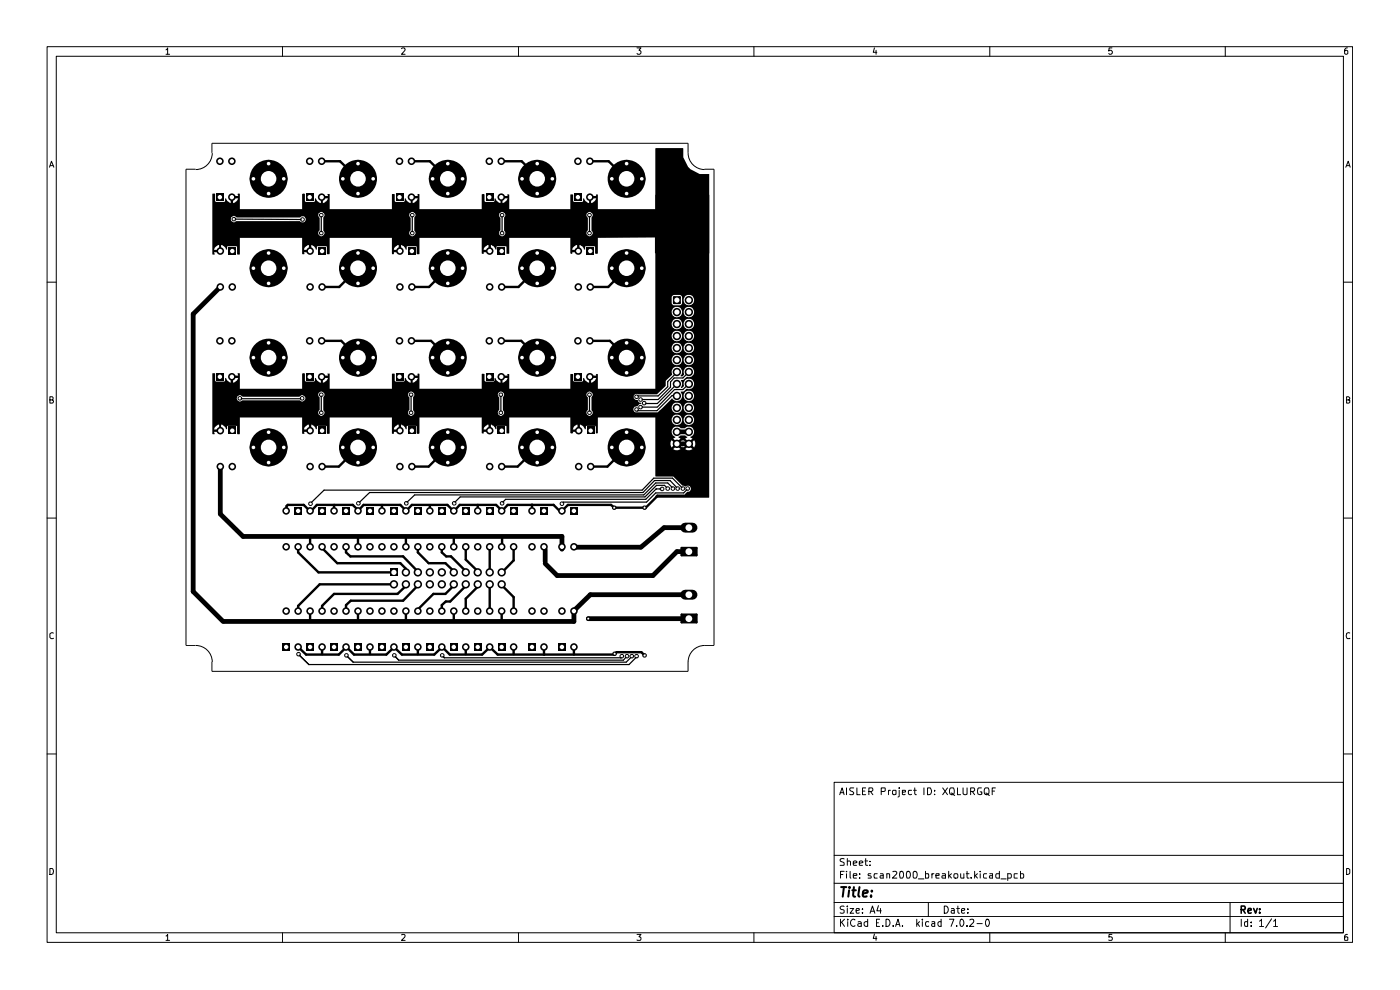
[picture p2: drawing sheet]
<svg xmlns="http://www.w3.org/2000/svg" width="297mm" height="210mm" viewBox="0 0 297 210" stroke-linecap="round" stroke-linejoin="round" font-family="sans-serif">
<g fill="none" stroke="#000" stroke-width=".21">
<path d="M10 9.9h276.9v190h-276.9zM11.9 11.9h273.1v186h-273.1zM35.2 10.6l.4-.4v1.3M35.2 11.5h.8M59.9 9.9v2M85.2 10.3l.5-.1 .2 .2-.1 .4-.6 .7h.7M110 9.9v2M135.1 10.2h.9l-.5 .5 .5 .2v.4l-.3 .2h-.4l-.2-.2M159.9 9.9v2M185.5 10.2l-.3 .9h.8M185.8 10.7v.8M210 9.9v2"/>
<path d="M235.9 10.2h-.6l-.1 .6 .2-.1h.3l.3 .2v.4l-.3 .2h-.3l-.2-.2M259.9 9.9v2M285.8 10.2h-.2l-.4 .3v.8l.3 .2 .4-.2-.1-.5-.3-.1-.3 .2M10.5 35.5l.4-1.3 .5 1.3M10.7 35.1h.6M41.5 35.9h-2v101h2M45 32.4v-2h101v2M45 32.5a3.5 3.5 0 0 1-3.5 3.5M146 32.5a3.5 3.5 0 0 0 3.5 3.5M149.4 35.9h2.1v101h-2.1M285.5 35.5l.5-1.3 .4 1.3M285.7 35.1h.6"/>
<path d="M10 59.9h1.9M285 59.9h1.9M10.6 84.8h.5l.2-.1v-.4l-.2-.1h-.5v1.3l.7-.1v-.3l-.2-.3M285.7 84.8h.4l.2-.2-.2-.4h-.4v1.3l.6-.2v-.4l-.2-.1M10 109.9h1.9M285 109.9h1.9M11.3 134.3l-.3-.1-.4 .3v.7l.2 .3 .5-.1M41.5 136.9a3.5 3.5 0 0 1 3.5 3.5M149.5 136.9a3.5 3.5 0 0 0-3.5 3.5M286.3 134.3l-.2-.1a.74 .74 0 0 0-.3 1.3l.5-.1M10 159.9h1.9M45 140.4v2h101v-2"/>
<path d="M285 159.9h1.9M177 165.9h108v32h-108zM178.1 168.6l.5-1.5 .5 1.5M178.2 168.1h.8M179.6 167.1v1.5M181.1 167.1h-.7l-.1 .3 .2 .4 .6 .3-.1 .4h-.7M181.8 167.1v1.5h.7M183 167.8h.5M183.6 167.1h-.6v1.5h.6M184.3 167.9h.6l.3-.3-.1-.4-.8-.1v1.5M184.7 167.9l.5 .7M186.9 167.9l.8-.1 .1-.6-.9-.1v1.5"/>
<path d="M188.5 167.6v1M188.9 167.6h-.3l-.1 .3M189.4 167.7h.7v.8h-.7zM190.8 167.6v1.3l-.3 .2M190.8 167.1v.1M191.4 168.1l.7-.1-.1-.4h-.6v.9h.6M193.4 167.6h-.6l-.1 .3 .1 .6h.6M193.8 167.6h.6M194.1 167.1v1.3l.3 .2M196 167.1v1.5M196.8 167.1h.6a.81 .81 0 0 1 .2 1 .81 .81 0 0 1-.8 .5zM198.3 168.5v.1"/>
<path d="M198.3 167.6v.2M200 167.1l1 1.5M201 167.1l-1 1.5M201.5 167.3l.2-.2h.6l.1 .2v1.1l-.6 .2a.91 .91 0 0 1-.3-1.3zM201.8 168.2l.7 .5M203.1 167.1v1.5h.7M204.3 167.1v1.2l.3 .3 .5-.1v-1.4M205.9 167.9h.6l.3-.3-.1-.4-.8-.1v1.5M206.2 167.9l.6 .7M208.2 167.1h-.6l-.3 .6a.63 .63 0 0 0 .2 .7 .63 .63 0 0 0 .8 .1v-.5h-.4M208.9 167.3l.1-.2h.6l.1 .2v1.1l-.5 .2a.91 .91 0 0 1-.3-1.3zM209.1 168.2l.8 .5"/>
<path d="M210.5 167.8h.5M211.2 167.1h-.7v1.5M10.6 184.2h.5l.2 .2v.9l-.4 .2h-.3zM35.2 198.5l.4-.3v1.3M35.2 199.5h.8M59.9 197.9v2M85.2 198.3l.5-.1 .2 .3-.1 .3-.6 .7h.7M110 197.9v2M135.1 198.2h.9l-.5 .5 .5 .3-.1 .4h-.8M159.9 197.9v2M177 194.4h108M177 191.4h108"/>
<path d="M177 187.4h108M177 181.4h108M178.3 195v1.5M178.3 185.5h.5M178.6 195.7l.6 .8M179.1 192.3a.6 .6 0 0 0-.9 .1l.2 .5 .7 .2v.4a.64 .64 0 0 1-.9 .1M179.1 184.8h-.8v1.5M179.1 182.2l-.5-.1-.4 .3 .1 .3 .8 .3v.5l-.9 .1M179.2 195l-.9 .8M179.6 184.8v.1M179.6 185.3v1M179.7 192.2v.2"/>
<path d="M179.7 182.7l.5-.1 .2 .2v.8M179.7 182.1v1.5M179.7 192.7v1M179.8 195v.2M179.8 195.5v1M180.3 192.7h.8l-.8 1h.8M180.3 184.8v1.3l.2 .2M181 185.8l.8-.1-.1-.4h-.6l-.1 .2 .1 .8h.6M181 183.1l.8-.1-.1-.3-.4-.1-.3 .2 .1 .8h.6M181.4 195.2v-.1a.71 .71 0 0 0-1 .6 .71 .71 0 0 0 1 .7v-.1M181.6 193.2l.7-.2v-.2l-.5-.1-.2 .3 .1 .6h.6M182 195.6h.6l.1 .9"/>
<path d="M182.3 183.1l.7-.1v-.3l-.5-.1-.2 .2 .1 .8h.6M182.4 186.2v.1M182.4 185.3v.2M182.7 195.8l-.5 .1-.3 .3 .3 .3 .5-.1M183 193.5v.2M183 192.8v.2M183.5 182.6h.6M183.6 182.1v1.3l.1 .2h.4M184.1 195.6a.52 .52 0 0 0-.8 .1l.2 .7h.6M184.1 195v1.5M184.6 193.7l.5-1.5 .5 1.5M184.6 183.5v.1"/>
<path d="M184.6 182.7v.1M184.7 185.3h-.5l-.1 .2 .1 .3h.5v.5h-.6M184.7 193.3h.8M185.5 198.1l-.3 .9h.8M185.8 198.6v.9M185.9 195.7h.4M186.1 185.3h-.6l-.1 .3 .1 .7h.6M186.3 192.1l-.3 1.1h.9M186.6 195h-.7v1.5h.7M186.8 185.3h.5l.1 .2v.8h-.6v-.5l.6-.1M186.8 192.7v1M187.3 196.3v.2"/>
<path d="M188 195a.77 .77 0 0 1 .8 .7 .77 .77 0 0 1-.8 .8zM188.1 185.4l.5-.1 .1 1M188.1 185.3v1M189.4 184.9l.6-.1 .2 .4-.9 1.1h.9M189.5 196.3v.2M190 196.5l.5-1.5 .4 1.5M190.1 196.1h.7M190.9 184.9l.4-.1a.96 .96 0 0 1 .1 1.5l-.5-.1zM191.4 196.3v.2M192.4 184.9l.4-.1a.96 .96 0 0 1 .1 1.5l-.5-.1zM193.8 184.9l.3-.1a.88 .88 0 0 1 .2 1.5h-.4l-.2-.3zM194.5 195v1.5"/>
<path d="M194.6 195.9l.5 .6M194.8 186.4h1.2M195.1 195.5l-.6 .6M195.7 195v.2M195.7 195.5v1M196.3 184.8v1.5h.6v-1h-.6M196.9 191.4v3M197 195.6l-.4-.1-.3 .2 .1 .7h.6M197.7 195.6h.6v.9M197.7 185.3v1M198.1 185.3h-.3l-.1 .3M198.3 195.8l-.5 .1-.2 .3 .2 .3 .5-.1"/>
<path d="M198.5 185.8l.7-.1v-.4h-.6l-.1 .2 .1 .8h.6M199.6 195.6l-.4-.1-.2 .2v.6l.2 .2 .4-.1M199.6 195v1.5M199.9 185.3h.6l.1 .2v.8h-.7v-.5l.7-.1M200.3 192.2a.77 .77 0 0 1 .9 .8 .77 .77 0 0 1-.9 .7zM201.3 184.8v1.5M201.4 195h1l-.6 1.5M201.4 185.8l.4 .5M201.8 192.8h.6v.9M201.8 185.3l-.5 .5M202.4 193l-.5 .1-.1 .3 .1 .3 .5-.1M202.4 185.4h.7l.1 .6-.2 .3-.6-.1z"/>
<path d="M202.9 196.3v.2M202.9 192.7h.6M203.2 192.2v1.3l.3 .2M203.7 195.2l.3-.2a.82 .82 0 0 1 .5 .7 .82 .82 0 0 1-.5 .8l-.3-.2-.1-.4zM203.8 185.3l.1 1 .6-.1M204 193.2l.6-.2v-.2l-.4-.1-.2 .3v.6h.6M204.5 185.3v1M205 185.3h.6M205.1 196.3v.2M205.1 184.8v1.3l.1 .2h.4M205.3 193.5v.2M205.3 192.8v.2"/>
<path d="M205.7 195.2l.6-.2 .3 .4-.9 1.1h.9M206 186.2v.1M206.8 184.8v1.5M206.9 185.8l.4 .5M207.3 195.9h1.1M207.3 185.3l-.5 .5M207.9 184.8v.1M207.9 185.3v1M209.2 195.1l.2-.1a.89 .89 0 0 1 .3 1.4l-.2 .1a.89 .89 0 0 1-.3-1.4zM209.3 185.3h-.5l-.2 .3 .1 .6 .6 .1M210 185.3h.6v1h-.6v-.5l.6-.1M210 197.9v2"/>
<path d="M212 184.8v1.5h-.6l-.2-.3 .1-.6 .7-.1M212.3 186.4h1.1M213.8 186.3l.7-.1v-.6l-.1-.3h-.6v1.5M215.8 185.3l-.7 .1v.8l.7 .1M216.5 184.8v1.5h.5l.2-.3-.1-.6-.6-.1M235.9 198.2h-.6l-.1 .6h.7v.6h-.7M259.9 197.9v2M260.9 191.4v6.5M263.3 195v1.5M264.7 195.6l-.5-.1-.2 .2 .1 .7h.6M264.7 195v1.5M265.4 196.3v.2"/>
<path d="M265.4 195.6v.1M267.2 195.4l.4-.4v1.5M267.2 196.5h.9M269.7 194.9l-1.2 1.9M270.2 195.4l.4-.4v1.5M270.2 196.5h.8M285.7 184.2h.4l.2 .3v.7l-.4 .3h-.2zM285.8 198.2l-.4 .1-.2 .2v.9h.7v-.6l-.4-.1-.3 .1v.2"/>
<circle cx="49.6" cy="46.5" r=".38"/>
<circle cx="64.2" cy="46.6" r=".38"/>
<circle cx="68.2" cy="45.6" r=".38"/>
<circle cx="68.2" cy="49.4" r=".38"/>
<circle cx="87.5" cy="49.4" r=".38"/>
<circle cx="87.5" cy="45.6" r=".38"/>
<circle cx="106.5" cy="45.6" r=".38"/>
<circle cx="106.5" cy="49.4" r=".38"/>
<circle cx="125" cy="45.6" r=".38"/>
<circle cx="125" cy="49.4" r=".38"/>
<circle cx="50.9" cy="84.5" r=".38"/>
<circle cx="64.1" cy="84.5" r=".38"/>
<circle cx="68.2" cy="87.5" r=".38"/>
<circle cx="68.2" cy="83.7" r=".38"/>
<circle cx="87.2" cy="83.7" r=".38"/>
<circle cx="87.2" cy="87.5" r=".38"/>
<circle cx="106.3" cy="87.5" r=".38"/>
<circle cx="106.3" cy="83.7" r=".38"/>
<circle cx="125" cy="87.5" r=".38"/>
<circle cx="125" cy="83.7" r=".38"/>
<circle cx="135" cy="86.9" r=".38"/>
<circle cx="135" cy="84.2" r=".38"/>
<circle cx="135.9" cy="86.4" r=".38"/>
<circle cx="135.9" cy="84.7" r=".38"/>
<circle cx="136.6" cy="85.5" r=".38"/>
<circle cx="65.9" cy="106.8" r=".38"/>
<circle cx="76" cy="106.8" r=".38"/>
<circle cx="86.2" cy="106.8" r=".38"/>
<circle cx="96.3" cy="106.8" r=".38"/>
<circle cx="106.5" cy="106.8" r=".38"/>
<circle cx="119.2" cy="106.8" r=".38"/>
<circle cx="130.3" cy="107.7" r=".38"/>
<circle cx="136.7" cy="107.7" r=".38"/>
<circle cx="140.5" cy="103.7" r=".38"/>
<circle cx="141.6" cy="103.6" r=".38"/>
<circle cx="142.7" cy="103.6" r=".38"/>
<circle cx="143.8" cy="103.6" r=".38"/>
<circle cx="144.9" cy="103.6" r=".38"/>
<circle cx="145.9" cy="103.6" r=".38"/>
<circle cx="63.3" cy="138.8" r=".38"/>
<circle cx="73.5" cy="139" r=".38"/>
<circle cx="83.6" cy="139" r=".38"/>
<circle cx="93.8" cy="139" r=".38"/>
<circle cx="124.8" cy="131.2" r=".38"/>
<circle cx="130.4" cy="138.7" r=".38"/>
<circle cx="131.9" cy="139.2" r=".38"/>
<circle cx="133" cy="139.2" r=".38"/>
<circle cx="134" cy="139.2" r=".38"/>
<circle cx="135" cy="139.2" r=".38"/>
<circle cx="136.7" cy="139" r=".38"/>
</g>
<path d="M263.3 193h.8v-.7l-.8-.1v1.5M263.6 193l.6 .7M264.8 193.2l.6-.2v-.2l-.5-.1-.1 .3v.6h.6M265.9 192.7l.5 1 .3-1M267.2 193.5v.2M267.2 192.8v.2" fill="none" stroke="#000" stroke-width=".34"/>
<path d="M178.4 188.2h1.1M179 188.2l-.2 2M180.1 188.8l-.1 1.4M180.2 188.2v.1M180.8 188.8h.8M181.1 188.2l-.1 1.7 .1 .2 .3 .1M182.3 188.2l-.2 1.7 .2 .3M183.1 189.5l.9-.1v-.5l-.6-.1-.3 .3v1h.8M184.8 189.9v.3M185 188.9v.2" fill="none" stroke="#000" stroke-width=".42"/>
<g fill="#000">
<path d="M45 79.2h.6v1.6l.2 .1h1.8l.1-.1v-.5l.2-.1 .4 .6 .6 .4v-1h.5v1l.8-.4 .3-.6h-1v-.5h1l-.1-.5h.4l.1 3.3h13.2v-3.3h.6v1.6l.2 .1h1.7l.2-.1v-.5l.2-.1a1.45 1.45 0 0 0 1.1 1v-1h.4v1l.4-.2 .7-.8h-1v-.5h1l-.2-.4 .5-.1v3.3h13.2l.1-3.3 .5 .1v1.5l.2 .1h1.8l.1-.1v-.5l.2-.1a1.45 1.45 0 0 0 1.1 1v-1h.4v1l.5-.2 .6-.8h-1v-.5h1v-.4l.3-.1 .1 3.3h13.2v-3.2h.6v1.5l.2 .1h1.7l.2-.1v-.5l.2-.1a1.45 1.45 0 0 0 1.1 1v-1h.4v1l.2-.1 .6-.3 .3-.6h-1v-.5h1l-.1-.4h.3l.1 3.2h13l.1-3.2 .5 .1v1.4l.1 .1h1.8l.2-.1v-.5l.2-.1a1.45 1.45 0 0 0 1.1 1v-1h.4v1l.2-.1 .6-.3 .3-.6h-1v-.5h1l-.1-.3 .3-.1 .1 3.2h12.2v-6.1h3.5v.1a1.11 1.11 0 0 0 1.2 1 1.11 1.11 0 0 0 1-1.1h.3v.1a1.15 1.15 0 0 0 1.8 .8 1.15 1.15 0 0 0 0-1.9 1.15 1.15 0 0 0-1.8 .7v.3h-.3a1.1 1.1 0 0 0-1.1-1.2 1.1 1.1 0 0 0-1.1 1.2h-3.5v-2.6h3.5v.2a1.11 1.11 0 0 0 1.2 .9 1.11 1.11 0 0 0 1-1.1h.3v.2a1.12 1.12 0 0 0 1.8 .7 1.12 1.12 0 0 0 0-1.9 1.12 1.12 0 0 0-1.8 .8v.2h-.3a1.1 1.1 0 0 0-1.1-1.1 1.1 1.1 0 0 0-1.1 1.1h-3.5v-2.5h3.5v.2a1.11 1.11 0 0 0 1.2 .9 1.11 1.11 0 0 0 1-1.1h.3v.2a1.15 1.15 0 0 0 1.8 .7 1.15 1.15 0 0 0 0-1.9 1.15 1.15 0 0 0-1.8 .7v.3h-.3a1.1 1.1 0 0 0-1.1-1.1 1.1 1.1 0 0 0-1.1 1.1h-3.5v-2.6h3.5v.2a1.11 1.11 0 0 0 1.2 .9 1.11 1.11 0 0 0 1-1.1h.3v.2a1.12 1.12 0 0 0 1.8 .7 1.12 1.12 0 0 0 0-1.8 1.12 1.12 0 0 0-1.8 .7v.2h-.3a1.1 1.1 0 0 0-1.1-1.1 1.1 1.1 0 0 0-1.1 1.1h-3.5v-2.5h3.5v.2a1.11 1.11 0 0 0 1.2 .9 1.11 1.11 0 0 0 1-1.1h.3v.2a1.12 1.12 0 0 0 1.8 .7 1.12 1.12 0 0 0 0-1.9 1.12 1.12 0 0 0-1.8 .8v.2h-.3a1.1 1.1 0 0 0-1.1-1.1 1.1 1.1 0 0 0-1.1 1.1h-3.5v-1.9h3.5l.4 .5h1.4l.4-.5v-.6h.3v.1a1.12 1.12 0 0 0 1.8 .8 1.12 1.12 0 0 0 0-1.9 1.12 1.12 0 0 0-1.8 .7v.3h-.3v-.7l-.4-.4h-1.4l-.4 .4v1.3h-3.5v-32.8h5.9a4.6 4.6 0 0 0 5.6 5.4v68.6h-11.5v-.3l.3-.3h6l.5-.6h.3a.68 .68 0 0 0 .5-.6 .68 .68 0 0 0-.5-.7l-.6 .2-.7-.2-2-1.9-3.8-.1v-6.9h3.2l.3 .8 .6-.7 .3 .5-.6 .5 .5 .3h.5l.6-.3-.7-.5 .4-.5 .6 .7 .1-.2 .2 .2 .6-.7 .4 .5-.6 .5 .5 .3h.5l.5-.3-.7-.5 .4-.5 .6 .7 .3-.5v-.5l-.3-.5-.6 .6-.4-.4 .7-.6-.4-.2v-.2h.1a1.13 1.13 0 0 0 .7-1.1 1.13 1.13 0 0 0-.9-1h-.6l-.4 .3h-1a1.09 1.09 0 0 0-1.8 .2 1.09 1.09 0 0 0 .7 1.6v.2l-.5 .2 .6 .6-.3 .4-.6-.6-.3 .7h-3.2v-5h3.5a1.1 1.1 0 0 0 1.1 1.1 1.1 1.1 0 0 0 1.1-1.1h.3v.1a1.12 1.12 0 0 0 1.8 .8 1.12 1.12 0 0 0 0-1.9 1.12 1.12 0 0 0-1.8 .7v.3h-.3a1.1 1.1 0 0 0-1.1-1.2 1.1 1.1 0 0 0-1.1 1.2h-3.5v-.5h-12.2l-.1 3.3h-.3l-.1-1.6h-1.9l-.1 .6-.2 .2-.3-.6-.6-.4h-.2v.9h-.5v-.9l-.8 .4-.2 .6h.9v.5h-.9l.1 .3h-.6v-3.3h-13l-.1 3.3h-.5v-1.6h-2l-.2 .8-.5-.8-.4-.2h-.2v.9h-.5v-.9l-.4 .2a.82 .82 0 0 0-.6 .8h.9v.5h-.9v.3h-.4v-3.3h-13.2l-.1 3.4-.5-.1-.1-1.6h-1.9l-.2 .8-.5-.8-.4-.2h-.2v.9h-.5v-.9l-.4 .2a.82 .82 0 0 0-.6 .8h.9v.5h-.9l-.1 .4-.4-.1v-3.3h-13.2l-.1 3.4-.5-.1v-1.6h-2l-.2 .8-.5-.8-.4-.2h-.2v.9h-.5v-.9l-.6 .2-.3 .4-.1 .4h.9v.5h-.9l.1 .3-.4 .1-.1-3.4h-13.2l-.1 3.5-.5-.1-.1-1.7h-1.9l-.1 .7-.2 .1a1.28 1.28 0 0 0-1.1-1v.9h-.4v-.9h-.3l-.7 .6-.1 .4h1v.5h-1l.1 .4-.4 .1-.1-4.6h22.5l.1 .2a.64 .64 0 0 0 .7 .5 .64 .64 0 0 0 .5-.7h17.7l.1 .2a.64 .64 0 0 0 .7 .5 .64 .64 0 0 0 .6-.7h17.7l.1 .2a.64 .64 0 0 0 .7 .5 .64 .64 0 0 0 .5-.7h17.5l.1 .2a.64 .64 0 0 0 .9 .4 .64 .64 0 0 0 .1-1.1v-.1h8.9l.1 .4 .3 .2h4.7l1-1h2v.2a1.11 1.11 0 0 0 1.2 .9 1.11 1.11 0 0 0 1-1.1h.3v.2a1.12 1.12 0 0 0 1.8 .7 1.12 1.12 0 0 0 0-1.8 1.12 1.12 0 0 0-1.8 .7v.2h-.3a1.1 1.1 0 0 0-1.1-1.1 1.1 1.1 0 0 0-1.1 1.1h-2l2.1-2a1.12 1.12 0 0 0 1.2 .6 1.12 1.12 0 0 0 .9-1.1h.3v.2a1.12 1.12 0 0 0 1.8 .7 1.12 1.12 0 0 0 0-1.9 1.12 1.12 0 0 0-1.8 .7v.3h-.3l-.3-.9a1.23 1.23 0 0 0 1.2-.6 1.11 1.11 0 0 0 1.6-.7 1.11 1.11 0 0 0-1-1.4 1.11 1.11 0 0 0-1.2 1.2l.1 .4-.4 .3-.3-.1a1.23 1.23 0 0 0 0-1.5l.7-.2 .7-.6a1.12 1.12 0 0 0 1.5-1 1.12 1.12 0 0 0-1.4-1.1 1.12 1.12 0 0 0-.8 1.5l-.3 .5h-.4a1.16 1.16 0 0 0 .1-1.6 1.16 1.16 0 0 0-1.6-.3 1.16 1.16 0 0 0-.3 1.6l-1.4 1.3v1.1l-1.8 1.7h-4.7l-.3 .3v.6l.5 .3h.4l.2 .5 .6 .3-.6 .2-.2 .4-.7 .1-.2 .6h-8.9v-2.7a.66 .66 0 0 0 .1-.9 .66 .66 0 0 0-1 0 .66 .66 0 0 0 .1 .9v2.8l-.3 .5h-17.5l-.2-.5 .1-2.8a.66 .66 0 0 0-.1-1 .66 .66 0 0 0-.9 .1 .66 .66 0 0 0 .1 .9v2.8l-.3 .5h-17.7l-.3-.5 .1-2.8a.66 .66 0 0 0 0-1 .66 .66 0 0 0-1 .1 .66 .66 0 0 0 .2 .9v2.8l-.4 .5h-17.7l-.2-.5 .1-2.8a.66 .66 0 0 0-.1-1 .66 .66 0 0 0-.9 .1 .66 .66 0 0 0 .1 .9v2.8l-.3 .5h-22.5v-3h5.2l.1 .2a.61 .61 0 0 0 .5 .5 .61 .61 0 0 0 .6-.3l12.3 .1a.68 .68 0 0 0 .9-.1 .68 .68 0 0 0-.1-.9 .68 .68 0 0 0-.9 .1l-12.1 .1a.68 .68 0 0 0-.8-.4 .68 .68 0 0 0-.5 .7h-5.2zM45 41.1h.6v1.6l.2 .1h1.8l.1-.1v-.5l.2-.1 .4 .6 .6 .4v-1h.5v1l.8-.4 .3-.6h-1v-.5h1l-.1-.5h.4l.1 3.3h13.2v-3.3h.6v1.6l.2 .1h1.7l.2-.1v-.5l.2-.1a1.45 1.45 0 0 0 1.1 1v-1h.4v1l.4-.2 .7-.8h-1v-.5h1l-.2-.4 .5-.1v3.3h13.2l.1-3.3 .5 .1v1.5l.2 .1h1.8l.1-.1v-.5l.2-.1a1.45 1.45 0 0 0 1.1 1v-1h.4v1l.5-.2 .6-.8h-1v-.5h1v-.4l.3-.1 .1 3.3h13.2v-3.2h.6v1.5l.2 .1h1.7l.2-.1v-.5l.2-.1 .3 .6 .8 .4v-1h.4v1l.2-.1 .6-.3 .3-.6h-1v-.5h1l-.1-.4h.3l.1 3.2h13l.1-3.2 .5 .1v1.4l.1 .1h1.8l.2-.1v-.5l.2-.1 .3 .6 .8 .4v-1h.4v1l.2-.1 .6-.3 .3-.6h-1v-.5h1l-.1-.3 .3-.1 .1 3.2h12.2v-3.1h11.5v12.5h-11.5l-.1-3.4-12.1 .1-.1 3.3h-.5v-1.6h-2l-.2 .8-.5-.8-.4-.2h-.2v.9h-.5v-.9l-.4 .2a.82 .82 0 0 0-.6 .8h.9v.5h-.9l-.1 .3h-.3v-3.3h-13l-.1 3.3h-.5v-1.6h-2l-.2 .8-.5-.8-.4-.2h-.2v.9h-.5v-.9l-.4 .2a.82 .82 0 0 0-.6 .8h.9v.5h-.9v.3h-.4v-3.3h-13.2l-.1 3.4-.5-.1-.1-1.6h-1.9l-.2 .8-.5-.8-.4-.2h-.2v.9h-.5v-.9l-.6 .2-.4 .4v.4h.9v.5h-.9v.3l-.4 .1-.1-3.4h-13.2l-.1 3.4-.5-.1v-1.6h-2l-.2 .8-.5-.8-.4-.2h-.2v.9h-.5v-.9l-.4 .2a.82 .82 0 0 0-.6 .8h.9v.5h-.9v.4l-.4-.1v-3.3h-13.2l-.1 3.5-.5-.1-.1-1.7h-1.9l-.1 .7-.2 .1-.2-.4-.6-.6h-.3v.9h-.4v-.9h-.3l-.7 .6-.1 .4h1v.5h-1l.1 .4-.4 .1-.1-4.6h22.5a.68 .68 0 0 0 .7 .7 .68 .68 0 0 0 .6-.7h18l.1 .2a.64 .64 0 0 0 .7 .5 .64 .64 0 0 0 .5-.7h17.7l.1 .2a.64 .64 0 0 0 .7 .5 .64 .64 0 0 0 .6-.7h17.2l.1 .2a.64 .64 0 0 0 .9 .4 .64 .64 0 0 0 .1-1.1l.1-2.8a.66 .66 0 0 0-.1-1 .66 .66 0 0 0-.9 .1 .66 .66 0 0 0 .1 .9v2.8l-.3 .5h-17.2l-.3-.5 .1-2.8a.66 .66 0 0 0 0-1 .66 .66 0 0 0-1 .1 .66 .66 0 0 0 .2 .9v2.8l-.4 .5h-17.7l-.2-.5 .1-2.8a.66 .66 0 0 0-.1-1 .66 .66 0 0 0-.9 .1 .66 .66 0 0 0 .1 .9v2.8l-.3 .5h-18l-.2-.5 .1-2.8a.66 .66 0 0 0-.1-1 .66 .66 0 0 0-.9 .1 .66 .66 0 0 0 .1 .9v2.8l-.3 .5h-22.5v-2.9h3.9l.1 .1a.63 .63 0 0 0 .5 .5 .63 .63 0 0 0 .6-.2h13.6l.3 .3h.4a.67 .67 0 0 0 .5-.7 .67 .67 0 0 0-.5-.6h-.4l-.3 .2h-13.5a.68 .68 0 0 0-.8-.3 .68 .68 0 0 0-.5 .7h-3.9zM45.9 41h1.6v1.6h-1.6zM48.4 52.4h1.6v1.6h-1.6zM64.9 41h1.6v1.6h-1.6zM67.5 52.4h1.6v1.6h-1.6zM84 41h1.6v1.6h-1.6zM86.5 52.4h1.6v1.6h-1.6zM103 41h1.6v1.6h-1.6zM105.6 52.4h1.6v1.6h-1.6zM121.8 41h1.6v1.6h-1.6zM124.4 52.4h1.6v1.6h-1.6z"/>
<path d="M143 63.1h1.2v1.2h-1.2zM45.9 79.1h1.6v1.6h-1.6zM48.4 90.5h1.6v1.6h-1.6zM64.9 79.1h1.6v1.6h-1.6zM67.5 90.5h1.6v1.6h-1.6zM84 79.1h1.6v1.6h-1.6zM86.5 90.5h1.6v1.6h-1.6zM103 79.1h1.6v1.6h-1.6zM105.6 90.5h1.6v1.6h-1.6zM121.8 79.1h1.6v1.6h-1.6zM124.5 90.5h1.7v1.6h-1.7zM143.9 92.6l.5-.2h1l.4 .2v.2l-.4 .2 .6 .6-.4 .4-.6-.6h-.3l-.6 .6-.4-.4 .7-.6-.5-.2z"/>
<path d="M62.5 107.6h1.6v1.6h-1.6zM67.6 107.6h1.6v1.6h-1.6zM72.6 107.6h1.7v1.6h-1.7zM77.7 107.6h1.6v1.6h-1.6zM82.8 107.6h1.6v1.6h-1.6zM87.9 107.6h1.6v1.6h-1.6zM93 107.6h1.6v1.6h-1.6zM98 107.6h1.7v1.6h-1.7zM103.1 107.6h1.6v1.6h-1.6zM108.2 107.6h1.6v1.6h-1.6zM114.6 107.6h1.6v1.6h-1.6zM121 107.6h1.6v1.6h-1.6z"/>
<path d="M144.6 116.2h3.1v1.6h-3.1zM59.9 136.4h1.7v1.6h-1.7zM65 136.4h1.6v1.6h-1.6zM70.1 136.4h1.6v1.6h-1.6zM75.2 136.4h1.6v1.6h-1.6zM80.3 136.4h1.6v1.6h-1.6zM82.7 120.6h1.7v1.7h-1.7zM85.3 136.4h1.7v1.6h-1.7zM90.4 136.4h1.6v1.6h-1.6zM95.5 136.4h1.6v1.6h-1.6zM100.6 136.4h1.6v1.6h-1.6zM105.7 136.4h1.6v1.6h-1.6z"/>
<path d="M112.1 136.4h1.5v1.6h-1.5zM118.4 136.4h1.6v1.6h-1.6zM144.6 130.4h3.1v1.6h-3.1z"/>
<circle cx="46.6" cy="34.2" r=".8"/>
<circle cx="49.2" cy="34.2" r=".8"/>
<circle cx="53.8" cy="37.9" r=".8"/>
<circle cx="57" cy="37.9" r="4"/>
<circle cx="57" cy="34.7" r=".8"/>
<circle cx="60.2" cy="37.9" r=".8"/>
<circle cx="65.7" cy="34.2" r=".8"/>
<circle cx="68.2" cy="34.2" r=".8"/>
<circle cx="72.7" cy="37.9" r=".8"/>
<circle cx="75.9" cy="37.9" r="4"/>
<circle cx="75.9" cy="34.7" r=".8"/>
<circle cx="79.2" cy="37.9" r=".8"/>
<circle cx="84.7" cy="34.2" r=".8"/>
<circle cx="87.3" cy="34.2" r=".8"/>
<circle cx="91.8" cy="37.9" r=".8"/>
<circle cx="95" cy="37.9" r="4"/>
<circle cx="95" cy="34.7" r=".8"/>
<circle cx="98.1" cy="37.9" r=".8"/>
<circle cx="103.8" cy="34.2" r=".8"/>
<circle cx="106.3" cy="34.2" r=".8"/>
<circle cx="110.7" cy="37.9" r=".8"/>
<circle cx="114" cy="37.9" r="4"/>
<circle cx="114" cy="34.7" r=".8"/>
<circle cx="117.2" cy="37.9" r=".8"/>
<circle cx="122.6" cy="34.2" r=".8"/>
<circle cx="125.1" cy="34.2" r=".8"/>
<circle cx="129.8" cy="37.9" r=".8"/>
<circle cx="132.9" cy="37.9" r="4"/>
<circle cx="132.9" cy="34.7" r=".8"/>
<circle cx="136.1" cy="37.9" r=".8"/>
<circle cx="46.7" cy="53.3" r=".8"/>
<circle cx="49.2" cy="41.8" r=".8"/>
<circle cx="53.8" cy="56.9" r=".8"/>
<circle cx="57" cy="56.9" r="4"/>
<circle cx="57" cy="41.1" r=".8"/>
<circle cx="57" cy="53.7" r=".8"/>
<circle cx="60.2" cy="56.9" r=".8"/>
<circle cx="65.8" cy="53.3" r=".8"/>
<circle cx="68.2" cy="41.8" r=".8"/>
<circle cx="72.7" cy="56.9" r=".8"/>
<circle cx="75.9" cy="56.9" r="4"/>
<circle cx="75.9" cy="41.1" r=".8"/>
<circle cx="75.9" cy="53.7" r=".8"/>
<circle cx="79.2" cy="56.9" r=".8"/>
<circle cx="84.8" cy="53.3" r=".8"/>
<circle cx="87.3" cy="41.8" r=".8"/>
<circle cx="91.8" cy="56.9" r=".8"/>
<circle cx="95" cy="56.9" r="4"/>
<circle cx="95" cy="41.1" r=".8"/>
<circle cx="95" cy="53.7" r=".8"/>
<circle cx="98.1" cy="56.9" r=".8"/>
<circle cx="103.9" cy="53.3" r=".8"/>
<circle cx="106.3" cy="41.8" r=".8"/>
<circle cx="110.7" cy="56.9" r=".8"/>
<circle cx="114" cy="56.9" r="4"/>
<circle cx="114" cy="41.1" r=".8"/>
<circle cx="114" cy="53.7" r=".8"/>
<circle cx="117.2" cy="56.9" r=".8"/>
<circle cx="122.7" cy="53.3" r=".8"/>
<circle cx="125.1" cy="41.8" r=".8"/>
<circle cx="129.8" cy="56.9" r=".8"/>
<circle cx="132.9" cy="56.9" r="4"/>
<circle cx="132.9" cy="41.1" r=".8"/>
<circle cx="132.9" cy="53.7" r=".8"/>
<circle cx="136.1" cy="56.9" r=".8"/>
<circle cx="46.6" cy="72.3" r=".8"/>
<circle cx="46.7" cy="60.9" r=".8"/>
<circle cx="49.2" cy="72.3" r=".8"/>
<circle cx="49.2" cy="79.9" r=".8"/>
<circle cx="49.3" cy="60.9" r=".8"/>
<circle cx="53.8" cy="75.9" r=".8"/>
<circle cx="57" cy="75.9" r="4"/>
<circle cx="57" cy="60.1" r=".8"/>
<circle cx="57" cy="79.1" r=".8"/>
<circle cx="57" cy="72.7" r=".8"/>
<circle cx="60.2" cy="75.9" r=".8"/>
<circle cx="65.7" cy="72.3" r=".8"/>
<circle cx="65.8" cy="60.9" r=".8"/>
<circle cx="68.2" cy="72.3" r=".8"/>
<circle cx="68.2" cy="79.9" r=".8"/>
<circle cx="68.3" cy="60.9" r=".8"/>
<circle cx="72.7" cy="75.9" r=".8"/>
<circle cx="75.9" cy="75.9" r="4"/>
<circle cx="75.9" cy="60.1" r=".8"/>
<circle cx="75.9" cy="79.1" r=".8"/>
<circle cx="75.9" cy="72.7" r=".8"/>
<circle cx="79.2" cy="75.9" r=".8"/>
<circle cx="84.7" cy="72.3" r=".8"/>
<circle cx="84.8" cy="60.9" r=".8"/>
<circle cx="87.3" cy="72.3" r=".8"/>
<circle cx="87.3" cy="79.9" r=".8"/>
<circle cx="87.4" cy="60.9" r=".8"/>
<circle cx="91.8" cy="75.9" r=".8"/>
<circle cx="95" cy="75.9" r="4"/>
<circle cx="95" cy="60.1" r=".8"/>
<circle cx="95" cy="79.1" r=".8"/>
<circle cx="95" cy="72.7" r=".8"/>
<circle cx="98.1" cy="75.9" r=".8"/>
<circle cx="103.8" cy="72.3" r=".8"/>
<circle cx="103.9" cy="60.9" r=".8"/>
<circle cx="106.3" cy="72.3" r=".8"/>
<circle cx="106.3" cy="79.9" r=".8"/>
<circle cx="106.4" cy="60.9" r=".8"/>
<circle cx="110.7" cy="75.9" r=".8"/>
<circle cx="114" cy="75.9" r="4"/>
<circle cx="114" cy="60.1" r=".8"/>
<circle cx="114" cy="79.1" r=".8"/>
<circle cx="114" cy="72.7" r=".8"/>
<circle cx="117.2" cy="75.9" r=".8"/>
<circle cx="122.6" cy="72.3" r=".8"/>
<circle cx="122.7" cy="60.9" r=".8"/>
<circle cx="125.1" cy="72.3" r=".8"/>
<circle cx="125.1" cy="79.9" r=".8"/>
<circle cx="125.2" cy="60.9" r=".8"/>
<circle cx="129.8" cy="75.9" r=".8"/>
<circle cx="132.9" cy="75.9" r="4"/>
<circle cx="132.9" cy="60.1" r=".8"/>
<circle cx="132.9" cy="79.1" r=".8"/>
<circle cx="132.9" cy="72.7" r=".8"/>
<circle cx="136.1" cy="75.9" r=".8"/>
<circle cx="143.6" cy="68.7" r=".89"/>
<circle cx="143.6" cy="73.8" r=".89"/>
<circle cx="143.6" cy="78.9" r=".89"/>
<circle cx="143.6" cy="66.2" r=".89"/>
<circle cx="143.6" cy="71.3" r=".89"/>
<circle cx="143.6" cy="76.4" r=".89"/>
<circle cx="146.1" cy="68.7" r=".89"/>
<circle cx="146.1" cy="73.8" r=".89"/>
<circle cx="146.1" cy="78.9" r=".89"/>
<circle cx="146.1" cy="71.3" r=".89"/>
<circle cx="146.1" cy="66.2" r=".89"/>
<circle cx="146.1" cy="76.4" r=".89"/>
<circle cx="146.1" cy="63.7" r=".89"/>
<circle cx="46.7" cy="91.4" r=".8"/>
<circle cx="46.7" cy="99" r=".8"/>
<circle cx="49.3" cy="99" r=".8"/>
<circle cx="53.8" cy="94.9" r=".8"/>
<circle cx="57" cy="94.9" r="4"/>
<circle cx="57" cy="98.1" r=".8"/>
<circle cx="57" cy="91.7" r=".8"/>
<circle cx="60.2" cy="94.9" r=".8"/>
<circle cx="65.8" cy="91.4" r=".8"/>
<circle cx="65.8" cy="99" r=".8"/>
<circle cx="68.3" cy="99" r=".8"/>
<circle cx="72.7" cy="94.9" r=".8"/>
<circle cx="75.9" cy="94.9" r="4"/>
<circle cx="75.9" cy="91.7" r=".8"/>
<circle cx="75.9" cy="98.1" r=".8"/>
<circle cx="79.2" cy="94.9" r=".8"/>
<circle cx="84.8" cy="91.4" r=".8"/>
<circle cx="84.8" cy="99" r=".8"/>
<circle cx="87.4" cy="99" r=".8"/>
<circle cx="91.8" cy="94.9" r=".8"/>
<circle cx="95" cy="94.9" r="4"/>
<circle cx="95" cy="91.7" r=".8"/>
<circle cx="95" cy="98.1" r=".8"/>
<circle cx="98.1" cy="94.9" r=".8"/>
<circle cx="103.9" cy="91.4" r=".8"/>
<circle cx="103.9" cy="99" r=".8"/>
<circle cx="106.4" cy="99" r=".8"/>
<circle cx="110.7" cy="94.9" r=".8"/>
<circle cx="114" cy="94.9" r="4"/>
<circle cx="114" cy="98.1" r=".8"/>
<circle cx="114" cy="91.7" r=".8"/>
<circle cx="117.2" cy="94.9" r=".8"/>
<circle cx="122.8" cy="91.4" r=".8"/>
<circle cx="122.8" cy="99" r=".8"/>
<circle cx="125.3" cy="99" r=".8"/>
<circle cx="129.8" cy="94.9" r=".8"/>
<circle cx="132.9" cy="94.9" r="4"/>
<circle cx="132.9" cy="91.7" r=".8"/>
<circle cx="132.9" cy="98.1" r=".8"/>
<circle cx="136.1" cy="94.9" r=".8"/>
<circle cx="143.6" cy="94.1" r=".89"/>
<circle cx="143.6" cy="86.5" r=".89"/>
<circle cx="143.6" cy="81.4" r=".89"/>
<circle cx="143.6" cy="91.6" r=".89"/>
<circle cx="143.6" cy="84" r=".89"/>
<circle cx="143.6" cy="89.1" r=".89"/>
<circle cx="146.1" cy="81.4" r=".89"/>
<circle cx="146.1" cy="86.5" r=".89"/>
<circle cx="146.1" cy="94.1" r=".89"/>
<circle cx="146.1" cy="84" r=".89"/>
<circle cx="146.1" cy="91.6" r=".89"/>
<circle cx="146.1" cy="89.1" r=".89"/>
<circle cx="60.7" cy="116" r=".8"/>
<circle cx="60.7" cy="108.4" r=".8"/>
<circle cx="63.2" cy="116" r=".8"/>
<circle cx="65.8" cy="108.4" r=".8"/>
<circle cx="65.8" cy="116" r=".8"/>
<circle cx="68.3" cy="116" r=".8"/>
<circle cx="70.9" cy="116" r=".8"/>
<circle cx="70.9" cy="108.4" r=".8"/>
<circle cx="73.4" cy="116" r=".8"/>
<circle cx="75.9" cy="116" r=".8"/>
<circle cx="75.9" cy="108.4" r=".8"/>
<circle cx="78.5" cy="116" r=".8"/>
<circle cx="81" cy="108.4" r=".8"/>
<circle cx="81" cy="116" r=".8"/>
<circle cx="83.6" cy="116" r=".8"/>
<circle cx="86.1" cy="116" r=".8"/>
<circle cx="86.1" cy="108.4" r=".8"/>
<circle cx="88.6" cy="116" r=".8"/>
<circle cx="91.2" cy="116" r=".8"/>
<circle cx="91.2" cy="108.4" r=".8"/>
<circle cx="93.7" cy="116" r=".8"/>
<circle cx="96.3" cy="116" r=".8"/>
<circle cx="96.3" cy="108.4" r=".8"/>
<circle cx="98.8" cy="116" r=".8"/>
<circle cx="101.3" cy="108.4" r=".8"/>
<circle cx="101.3" cy="116" r=".8"/>
<circle cx="103.9" cy="116" r=".8"/>
<circle cx="106.4" cy="116" r=".8"/>
<circle cx="106.4" cy="108.4" r=".8"/>
<circle cx="109" cy="116" r=".8"/>
<circle cx="112.8" cy="107.1" r=".25"/>
<circle cx="112.9" cy="116" r=".8"/>
<circle cx="112.9" cy="108.4" r=".8"/>
<circle cx="115.4" cy="116" r=".8"/>
<circle cx="119.2" cy="116" r=".8"/>
<circle cx="119.2" cy="108.4" r=".8"/>
<circle cx="121.7" cy="116" r=".8"/>
<circle cx="60.7" cy="129.6" r=".8"/>
<circle cx="63.2" cy="129.6" r=".8"/>
<circle cx="63.2" cy="137.2" r=".8"/>
<circle cx="65.8" cy="129.6" r=".8"/>
<circle cx="68.3" cy="129.6" r=".8"/>
<circle cx="68.3" cy="137.2" r=".8"/>
<circle cx="70.9" cy="129.6" r=".8"/>
<circle cx="73.4" cy="129.6" r=".8"/>
<circle cx="73.4" cy="137.2" r=".8"/>
<circle cx="75.9" cy="129.6" r=".8"/>
<circle cx="78.5" cy="129.6" r=".8"/>
<circle cx="78.5" cy="137.2" r=".8"/>
<circle cx="81" cy="129.6" r=".8"/>
<circle cx="83.6" cy="124" r=".89"/>
<circle cx="83.6" cy="129.6" r=".8"/>
<circle cx="83.6" cy="137.2" r=".8"/>
<circle cx="86.1" cy="121.4" r=".89"/>
<circle cx="86.1" cy="124" r=".89"/>
<circle cx="86.1" cy="129.6" r=".8"/>
<circle cx="88.6" cy="121.4" r=".89"/>
<circle cx="88.6" cy="124" r=".89"/>
<circle cx="88.6" cy="129.6" r=".8"/>
<circle cx="88.6" cy="137.2" r=".8"/>
<circle cx="91.2" cy="121.4" r=".89"/>
<circle cx="91.2" cy="124" r=".89"/>
<circle cx="91.2" cy="129.6" r=".8"/>
<circle cx="93.7" cy="121.4" r=".89"/>
<circle cx="93.7" cy="124" r=".89"/>
<circle cx="93.7" cy="129.6" r=".8"/>
<circle cx="93.7" cy="137.2" r=".8"/>
<circle cx="96.3" cy="121.4" r=".89"/>
<circle cx="96.3" cy="124" r=".89"/>
<circle cx="96.3" cy="129.6" r=".8"/>
<circle cx="98.8" cy="121.4" r=".89"/>
<circle cx="98.8" cy="124" r=".89"/>
<circle cx="98.8" cy="129.6" r=".8"/>
<circle cx="98.8" cy="137.2" r=".8"/>
<circle cx="101.3" cy="121.4" r=".89"/>
<circle cx="101.3" cy="124" r=".89"/>
<circle cx="101.3" cy="129.6" r=".8"/>
<circle cx="103.9" cy="121.4" r=".89"/>
<circle cx="103.9" cy="124" r=".89"/>
<circle cx="103.9" cy="129.6" r=".8"/>
<circle cx="103.9" cy="137.2" r=".8"/>
<circle cx="106.4" cy="121.4" r=".89"/>
<circle cx="106.4" cy="124" r=".89"/>
<circle cx="106.4" cy="129.6" r=".8"/>
<circle cx="109" cy="129.6" r=".8"/>
<circle cx="109" cy="137.2" r=".8"/>
<circle cx="112.9" cy="129.6" r=".8"/>
<circle cx="115.4" cy="129.6" r=".8"/>
<circle cx="115.4" cy="137.2" r=".8"/>
<circle cx="119.2" cy="129.6" r=".8"/>
<circle cx="121.7" cy="129.6" r=".8"/>
<circle cx="121.7" cy="137.2" r=".8"/>
</g>
<g fill="none" stroke="#000" stroke-width=".51">
<path d="M68.2 34.2h3.9l3.9 3.8M87.3 34.2h3.9l3.9 3.8M106.3 34.2h4.4l3.5 3.5M125.1 34.2h4l3.9 3.8M75.9 56.9l-3.9 4h-3.8M95 56.9l-4 4h-3.7M114 56.9l-4 4h-3.7M132.9 56.9l-3.9 4h-3.8M68.2 72.3h4.2l3.7 3.7M87.3 72.3h4.1l3.6 3.6M106.3 72.3h4.3l3.5 3.6M125.1 72.3h4.3l3.6 3.6"/>
<path d="M143 63.1h1.2v1.2h-1.2zM75.9 94.9l-4 4.1h-3.6M95 94.9l-4.1 4.1h-3.5M114 94.9l-4.2 4.1h-3.5M132.9 94.9l-4 4.1h-3.7M60.8 108.4v-1l.2-.3h3.4l1.5 1.4 1.3-1.4h7.6l1.2 1.2 1.1-1.2h7.8l1.3 1.3 1.2-1.3h7.5l1.4 1.4M63.2 116v1.2l4.4 4.2h16M65.8 114.2v1.8M68.3 116.2l3.2 3.3h13.4l1.2 1.1v.9M70.9 107.1v1.3M73.4 116v1.2l.9 .8h11.2l3.1 3.2M75.9 114.2v1.8"/>
<path d="M81 107.1v1.3M86.1 114.2v1.8M88.6 116v1.2l2.3 2.3h3.6l1.8 1.7M91.2 107.4v1M93.7 116v1.2l1 .8h1l3 3.1M96.3 114.2v1.8M98.8 116v2.7l2.5 2.5M101.3 107.1v1.3M103.9 116v5.3M106.5 114.2v1.8M109 116v2.9l-2.6 2.6M112.8 107.1h-5.1l-1.2 1.3-1.3-1.3h-7.7l-1.2 1.3"/>
<path d="M112.9 108.9v-1.8h4.5l1.8 1.8M139.5 105.2l-2.5 2.5h-6.7l-.7-.6h-9.1l-1.3 1.3M144.6 116.2h3.1v1.6h-3.1zM63.2 137.2l1.7 1.7h7l1.6-1.7 1.6 1.7h6.9l1.6-1.7M65.8 129.5v2.3M68.3 137.2v1.6M75.9 129.5v2.2M78.5 137.2v1.6M83.6 123.9h-15.8l-4.6 4.6v1.1M83.6 137.2l1.7 1.7h6.8l1.7-1.7 1.6 1.7h6.9l1.7-1.7M86.1 124.3l-1.8 1.7h-13.4l-2.6 2.5v1.1M86.1 129.5v2.3"/>
<path d="M88.6 124.3l-3.1 3.1h-11.1l-1 1v1.2M88.6 137.2v1.6M96.2 124.3l-1.7 1.7h-2.6l-3.3 3.3M96.3 129.5v2.2M98.8 124.3l-3.3 3.3h-.9l-.9 .8v1.2M98.8 137.2v1.6M101.3 124.5l-2.5 2.5v2.6M103.9 137.2l1.7 1.7h24.6l.6-.6h5.3l.6 .7M103.9 124v5.6M106.3 124l2.7 2.7v2.9M106.4 129.6v2.3M109 137.2v1.6"/>
<path d="M115.4 137.2v1.7M121.7 137.2v1.7M144.6 130.4h3.1v1.6h-3.1z"/>
</g>
<g fill="none" stroke="#000" stroke-width=".25">
<path d="M49.6 46.5l14.6 .1M68.2 45.6v3.8M87.5 45.6v3.8M106.5 45.6v3.8M125.1 45.6v3.8M143.6 79l-2 1.9v1.1l-2 2h-4.4l-.2 .2M146.1 78.9l-1.2 1.3h-1.9l-.8 .8v1.1l-2.6 2.6M51 84.6h13M68.2 83.7v3.8M87.2 83.7v3.8M106.3 83.7v3.8M125.1 83.7v3.8"/>
<path d="M135.9 84.7h3.6M135.9 86.4h3.5M143.6 81.4l-4.2 4.2-2.8-.1M143.6 83.9h-1l-3.2 3.2h-4.1l-.3-.2 .2 .2M146.1 81.4l-1.2 1.2h-1.8l-3.7 3.8M139.2 103.7h.1M139.2 103.7l-2.2 2.2h-29.7l-.9 .9M139.2 103.7h1.3M141.6 103.6l-.6-.6h-1.7l-2.5 2.4h-39.2l-1.3 1.4M142.7 103.6l-1.1-1.2h-2.5l-2.5 2.6h-48.6l-1.9 1.8M143.8 103.6h.1M143.8 103.6l-1.6-1.7h-3.3l-2.5 2.6h-58l-2.4 2.3"/>
<path d="M144.7 103.5h.1M144.9 103.6l-2.2-2.2h-4l-2.5 2.6h-67.5l-2.9 2.8M145.9 103.6l-.9 1h-5.9l-1.9 1.9h-17.7l-.3 .3M63.2 138.8l2.3 2.2M63.3 138.8l2.2 2.2M73.4 139l1.5 1.5M73.5 139l1.4 1.5M83.6 139l1 1M93.7 139l.5 .5h37.5M93.8 139l.5 .5M131.7 139.5h.1M131.9 139.2l-.2 .3"/>
<path d="M132.9 139.3h.1M132.9 139.3l-.7 .7h-47.6M133 139.2v.1M134 139.2l-1.2 1.3h-57.9M135 139.2v.2l-1.6 1.6h-67.9"/>
</g>
<path d="M46.7 60.9l-5.7 5.7v58.9l6.3 6.3M46.7 99v10M143.6 91.6h2.5M143.6 94.1h2.5M46.7 109l4.9 4.8h67.6v2.7M115.7 116.6v2.5M121.7 116.1h14.2M146.1 117h-2.5l-5.1 5.1h-20.3l-2.5-2.6M146.1 111.9h-5.2l-4.9 4.2M121.7 129.9v1.9h-74.2M124.8 131.2h21.3M146.1 126.2h-20.9l-3.5 3.3" fill="none" stroke="#000" stroke-width="1"/>
<path d="M145.4 111.9h1.5M145.4 126.2h1.5" fill="none" stroke="#000" stroke-width="2.1"/>
<g fill="#fff">
<path d="M131.8 139l.3 .2-.1 .2-.3-.2z"/>
<path d="M93.7 138.8l.3 .2-.1 .2-.3-.2z"/>
<path d="M83.5 138.8l.4 .2-.1 .2-.4-.2z"/>
<path d="M73.4 138.8l.3 .2-.1 .2-.3-.2z"/>
<path d="M63.2 138.6l.3 .2-.1 .2-.3-.2z"/>
<path d="M119.1 106.7l.3 .1-.1 .2-.3-.2z"/>
<path d="M130.2 107.5l.3 .2-.1 .2-.3-.2z"/>
<path d="M136.6 107.5l.3 .2-.1 .2-.3-.2z"/>
<path d="M124.7 131l.3 .2-.1 .2-.3-.2z"/>
<path d="M106.2 87.4l.3 .1-.1 .2-.4-.2z"/>
<path d="M106.2 83.5l.3 .2-.1 .2-.4-.2z"/>
<path d="M135.8 86.2l.3 .2-.1 .1-.3-.1z"/>
<path d="M134.9 86.7l.4 .2-.2 .2-.3-.2z"/>
<path d="M124.9 87.4l.4 .1-.1 .2-.4-.2z"/>
<path d="M124.9 83.5l.4 .2-.1 .2-.4-.2z"/>
<path d="M106.4 106.6l.3 .2-.1 .2-.3-.2z"/>
<path d="M87.1 83.5l.3 .2-.1 .2-.3-.2z"/>
<path d="M87.1 87.4l.3 .1-.1 .2-.3-.2z"/>
<path d="M65.8 106.7l.3 .1-.1 .2-.3-.2z"/>
<path d="M75.9 106.6l.3 .2-.1 .2-.3-.2z"/>
<path d="M86.1 106.6l.3 .2-.1 .2-.3-.2z"/>
<path d="M96.2 106.6l.4 .2-.1 .2-.4-.2z"/>
<path d="M145.8 103.4l.3 .2-.1 .2-.3-.2z"/>
<path d="M144.8 103.4l.3 .2-.1 .2-.3-.2z"/>
<path d="M143.7 103.4l.3 .2-.1 .2-.3-.2z"/>
<path d="M142.6 103.4l.4 .2-.2 .2-.3-.2z"/>
<path d="M141.5 103.4l.4 .2-.2 .2-.3-.2z"/>
<path d="M140.4 103.5l.3 .2-.1 .2-.4-.2z"/>
<path d="M132.9 139l.3 .2-.1 .2-.3-.2z"/>
<path d="M133.9 139l.3 .2-.1 .2-.3-.2z"/>
<path d="M134.9 139l.4 .2-.2 .2-.3-.2z"/>
<path d="M130.3 138.5l.3 .2-.1 .2-.3-.2z"/>
<path d="M136.6 138.8l.3 .2-.1 .2-.3-.2z"/>
<path d="M124.9 45.4l.4 .2-.1 .2-.4-.2z"/>
<path d="M106.4 45.4l.3 .2-.1 .2-.3-.2z"/>
<path d="M106.4 49.3l.3 .1-.1 .2-.3-.2z"/>
<path d="M87.4 49.3l.3 .1-.1 .2-.4-.2z"/>
<path d="M87.4 45.4l.3 .2-.1 .2-.4-.2z"/>
<path d="M68.1 49.3l.3 .1-.1 .2-.4-.2z"/>
<path d="M68.1 45.4l.3 .2-.1 .2-.4-.2z"/>
<path d="M49.5 46.3l.3 .2-.1 .2-.3-.2z"/>
<path d="M64.1 46.4l.3 .2-.1 .2-.3-.2z"/>
<path d="M64 84.3l.3 .2-.1 .2-.3-.2z"/>
<path d="M50.8 84.3l.3 .2-.1 .2-.3-.2z"/>
<path d="M68.1 87.4l.3 .1-.1 .2-.4-.2z"/>
<path d="M68.1 83.5l.3 .2-.1 .2-.4-.2z"/>
<path d="M124.9 49.3l.4 .1-.1 .2-.4-.2z"/>
<path d="M134.9 84l.4 .2-.2 .1-.3-.1z"/>
<path d="M135.8 84.6l.3 .1-.1 .2-.3-.2z"/>
<path d="M136.5 85.3l.4 .2-.1 .2-.4-.2z"/>
<circle cx="129.8" cy="37.9" r=".38"/>
<circle cx="132.9" cy="34.7" r=".38"/>
<circle cx="132.9" cy="37.9" r="1.65"/>
<circle cx="132.9" cy="41.1" r=".38"/>
<circle cx="136.1" cy="37.9" r=".38"/>
<circle cx="110.7" cy="37.9" r=".38"/>
<circle cx="114" cy="34.7" r=".38"/>
<circle cx="114" cy="37.9" r="1.65"/>
<circle cx="114" cy="41.1" r=".38"/>
<circle cx="117.2" cy="37.9" r=".38"/>
<circle cx="103.8" cy="41.8" r=".47"/>
<circle cx="106.3" cy="41.8" r=".47"/>
<circle cx="106.3" cy="34.2" r=".47"/>
<circle cx="103.8" cy="34.2" r=".47"/>
<circle cx="122.6" cy="41.8" r=".47"/>
<circle cx="125.1" cy="41.8" r=".47"/>
<circle cx="125.1" cy="34.2" r=".47"/>
<circle cx="122.6" cy="34.2" r=".47"/>
<circle cx="125.2" cy="53.3" r=".47"/>
<circle cx="122.7" cy="53.3" r=".47"/>
<circle cx="122.7" cy="60.9" r=".47"/>
<circle cx="125.2" cy="60.9" r=".47"/>
<circle cx="106.4" cy="53.3" r=".47"/>
<circle cx="103.9" cy="53.3" r=".47"/>
<circle cx="103.9" cy="60.9" r=".47"/>
<circle cx="106.4" cy="60.9" r=".47"/>
<circle cx="110.7" cy="56.9" r=".38"/>
<circle cx="114" cy="53.7" r=".38"/>
<circle cx="114" cy="56.9" r="1.65"/>
<circle cx="114" cy="60.1" r=".38"/>
<circle cx="117.2" cy="56.9" r=".38"/>
<circle cx="129.8" cy="56.9" r=".38"/>
<circle cx="132.9" cy="53.7" r=".38"/>
<circle cx="132.9" cy="56.9" r="1.65"/>
<circle cx="132.9" cy="60.1" r=".38"/>
<circle cx="136.1" cy="56.9" r=".38"/>
<circle cx="143.6" cy="63.7" r=".55"/>
<circle cx="146.1" cy="63.7" r=".55"/>
<circle cx="143.6" cy="66.2" r=".55"/>
<circle cx="146.1" cy="66.2" r=".55"/>
<circle cx="143.6" cy="68.7" r=".55"/>
<circle cx="146.1" cy="68.7" r=".55"/>
<circle cx="143.6" cy="71.3" r=".55"/>
<circle cx="146.1" cy="71.3" r=".55"/>
<circle cx="143.6" cy="73.8" r=".55"/>
<circle cx="146.1" cy="73.8" r=".55"/>
<circle cx="143.6" cy="76.4" r=".55"/>
<circle cx="146.1" cy="76.4" r=".55"/>
<circle cx="143.6" cy="78.9" r=".55"/>
<circle cx="146.1" cy="78.9" r=".55"/>
<circle cx="143.6" cy="81.4" r=".55"/>
<circle cx="146.1" cy="81.4" r=".55"/>
<circle cx="143.6" cy="84" r=".55"/>
<circle cx="146.1" cy="84" r=".55"/>
<circle cx="143.6" cy="86.5" r=".55"/>
<circle cx="146.1" cy="86.5" r=".55"/>
<circle cx="143.6" cy="89.1" r=".55"/>
<circle cx="146.1" cy="89.1" r=".55"/>
<circle cx="129.8" cy="75.9" r=".38"/>
<circle cx="132.9" cy="72.7" r=".38"/>
<circle cx="132.9" cy="75.9" r="1.65"/>
<circle cx="132.9" cy="79.1" r=".38"/>
<circle cx="136.1" cy="75.9" r=".38"/>
<circle cx="46.6" cy="41.8" r=".47"/>
<circle cx="49.2" cy="41.8" r=".47"/>
<circle cx="49.2" cy="34.2" r=".47"/>
<circle cx="46.6" cy="34.2" r=".47"/>
<circle cx="53.8" cy="37.9" r=".38"/>
<circle cx="68.3" cy="53.3" r=".47"/>
<circle cx="65.8" cy="53.3" r=".47"/>
<circle cx="65.8" cy="60.9" r=".47"/>
<circle cx="68.3" cy="60.9" r=".47"/>
<circle cx="65.7" cy="41.8" r=".47"/>
<circle cx="72.7" cy="56.9" r=".38"/>
<circle cx="75.9" cy="53.7" r=".38"/>
<circle cx="75.9" cy="60.1" r=".38"/>
<circle cx="57" cy="34.7" r=".38"/>
<circle cx="57" cy="37.9" r="1.65"/>
<circle cx="57" cy="41.1" r=".38"/>
<circle cx="60.2" cy="37.9" r=".38"/>
<circle cx="49.3" cy="53.3" r=".47"/>
<circle cx="46.7" cy="53.3" r=".47"/>
<circle cx="46.7" cy="60.9" r=".47"/>
<circle cx="49.3" cy="60.9" r=".47"/>
<circle cx="68.2" cy="41.8" r=".47"/>
<circle cx="68.2" cy="34.2" r=".47"/>
<circle cx="65.7" cy="34.2" r=".47"/>
<circle cx="72.7" cy="37.9" r=".38"/>
<circle cx="75.9" cy="34.7" r=".38"/>
<circle cx="75.9" cy="41.1" r=".38"/>
<circle cx="87.4" cy="53.3" r=".47"/>
<circle cx="84.8" cy="60.9" r=".47"/>
<circle cx="87.4" cy="60.9" r=".47"/>
<circle cx="75.9" cy="72.7" r=".38"/>
<circle cx="87.3" cy="72.3" r=".47"/>
<circle cx="84.7" cy="72.3" r=".47"/>
<circle cx="75.9" cy="56.9" r="1.65"/>
<circle cx="79.2" cy="56.9" r=".38"/>
<circle cx="72.7" cy="75.9" r=".38"/>
<circle cx="75.9" cy="75.9" r="1.65"/>
<circle cx="75.9" cy="79.1" r=".38"/>
<circle cx="79.2" cy="75.9" r=".38"/>
<circle cx="84.7" cy="79.9" r=".47"/>
<circle cx="53.8" cy="56.9" r=".38"/>
<circle cx="57" cy="53.7" r=".38"/>
<circle cx="57" cy="56.9" r="1.65"/>
<circle cx="57" cy="60.1" r=".38"/>
<circle cx="60.2" cy="56.9" r=".38"/>
<circle cx="84.8" cy="53.3" r=".47"/>
<circle cx="84.7" cy="41.8" r=".47"/>
<circle cx="84.7" cy="34.2" r=".47"/>
<circle cx="75.9" cy="37.9" r="1.65"/>
<circle cx="79.2" cy="37.9" r=".38"/>
<circle cx="87.3" cy="79.9" r=".47"/>
<circle cx="91.8" cy="75.9" r=".38"/>
<circle cx="95" cy="72.7" r=".38"/>
<circle cx="95" cy="75.9" r="1.65"/>
<circle cx="95" cy="79.1" r=".38"/>
<circle cx="98.1" cy="75.9" r=".38"/>
<circle cx="91.8" cy="56.9" r=".38"/>
<circle cx="95" cy="53.7" r=".38"/>
<circle cx="95" cy="56.9" r="1.65"/>
<circle cx="95" cy="60.1" r=".38"/>
<circle cx="98.1" cy="56.9" r=".38"/>
<circle cx="103.8" cy="79.9" r=".47"/>
<circle cx="106.3" cy="79.9" r=".47"/>
<circle cx="106.3" cy="72.3" r=".47"/>
<circle cx="103.8" cy="72.3" r=".47"/>
<circle cx="87.3" cy="41.8" r=".47"/>
<circle cx="87.3" cy="34.2" r=".47"/>
<circle cx="91.8" cy="37.9" r=".38"/>
<circle cx="95" cy="34.7" r=".38"/>
<circle cx="95" cy="37.9" r="1.65"/>
<circle cx="95" cy="41.1" r=".38"/>
<circle cx="98.1" cy="37.9" r=".38"/>
<circle cx="122.6" cy="79.9" r=".47"/>
<circle cx="125.1" cy="79.9" r=".47"/>
<circle cx="125.1" cy="72.3" r=".47"/>
<circle cx="122.6" cy="72.3" r=".47"/>
<circle cx="110.7" cy="75.9" r=".38"/>
<circle cx="114" cy="72.7" r=".38"/>
<circle cx="114" cy="75.9" r="1.65"/>
<circle cx="114" cy="79.1" r=".38"/>
<circle cx="117.2" cy="75.9" r=".38"/>
<circle cx="112.9" cy="137.2" r=".47"/>
<circle cx="115.4" cy="137.2" r=".47"/>
<circle cx="115.4" cy="129.6" r=".47"/>
<circle cx="109" cy="137.2" r=".47"/>
<circle cx="119.2" cy="137.2" r=".47"/>
<circle cx="121.7" cy="137.2" r=".47"/>
<circle cx="121.7" cy="129.6" r=".47"/>
<circle cx="119.2" cy="129.6" r=".47"/>
<circle cx="112.9" cy="129.6" r=".47"/>
<circle cx="109" cy="129.6" r=".47"/>
<circle cx="106.4" cy="129.6" r=".47"/>
<circle cx="106.4" cy="121.4" r=".55"/>
<circle cx="106.4" cy="123.9" r=".55"/>
<circle cx="96.3" cy="116" r=".47"/>
<circle cx="91.2" cy="116" r=".47"/>
<circle cx="93.7" cy="116" r=".47"/>
<circle cx="88.6" cy="116" r=".47"/>
<circle cx="106.4" cy="137.2" r=".47"/>
<circle cx="101.3" cy="137.2" r=".47"/>
<circle cx="103.9" cy="137.2" r=".47"/>
<circle cx="103.9" cy="129.6" r=".47"/>
<circle cx="101.3" cy="129.6" r=".47"/>
<circle cx="98.8" cy="137.2" r=".47"/>
<circle cx="98.8" cy="129.6" r=".47"/>
<circle cx="91.2" cy="137.2" r=".47"/>
<circle cx="93.7" cy="137.2" r=".47"/>
<circle cx="93.7" cy="129.6" r=".47"/>
<circle cx="91.2" cy="129.6" r=".47"/>
<circle cx="96.3" cy="137.2" r=".47"/>
<circle cx="96.3" cy="129.6" r=".47"/>
<circle cx="91.2" cy="121.4" r=".55"/>
<circle cx="91.2" cy="123.9" r=".55"/>
<circle cx="93.7" cy="121.4" r=".55"/>
<circle cx="93.7" cy="123.9" r=".55"/>
<circle cx="96.3" cy="121.4" r=".55"/>
<circle cx="96.3" cy="123.9" r=".55"/>
<circle cx="98.8" cy="121.4" r=".55"/>
<circle cx="98.8" cy="123.9" r=".55"/>
<circle cx="101.3" cy="121.4" r=".55"/>
<circle cx="101.3" cy="123.9" r=".55"/>
<circle cx="103.9" cy="121.4" r=".55"/>
<circle cx="103.9" cy="123.9" r=".55"/>
<circle cx="109" cy="108.4" r=".47"/>
<circle cx="109" cy="116" r=".47"/>
<circle cx="115.4" cy="108.4" r=".47"/>
<circle cx="112.9" cy="108.4" r=".47"/>
<circle cx="112.9" cy="116" r=".47"/>
<circle cx="115.4" cy="116" r=".47"/>
<circle cx="53.8" cy="94.9" r=".38"/>
<circle cx="57" cy="91.7" r=".38"/>
<circle cx="57" cy="94.9" r="1.65"/>
<circle cx="57" cy="98.1" r=".38"/>
<circle cx="60.2" cy="94.9" r=".38"/>
<circle cx="53.8" cy="75.9" r=".38"/>
<circle cx="57" cy="72.7" r=".38"/>
<circle cx="57" cy="75.9" r="1.65"/>
<circle cx="57" cy="79.1" r=".38"/>
<circle cx="60.2" cy="75.9" r=".38"/>
<circle cx="65.7" cy="79.9" r=".47"/>
<circle cx="68.2" cy="79.9" r=".47"/>
<circle cx="68.2" cy="72.3" r=".47"/>
<circle cx="65.7" cy="72.3" r=".47"/>
<circle cx="46.6" cy="79.9" r=".47"/>
<circle cx="49.2" cy="79.9" r=".47"/>
<circle cx="49.2" cy="72.3" r=".47"/>
<circle cx="46.6" cy="72.3" r=".47"/>
<circle cx="49.3" cy="91.4" r=".47"/>
<circle cx="46.7" cy="91.4" r=".47"/>
<circle cx="46.7" cy="99" r=".47"/>
<circle cx="49.3" cy="99" r=".47"/>
<circle cx="68.3" cy="91.4" r=".47"/>
<circle cx="65.8" cy="91.4" r=".47"/>
<circle cx="65.8" cy="99" r=".47"/>
<circle cx="68.3" cy="99" r=".47"/>
<circle cx="72.7" cy="94.9" r=".38"/>
<circle cx="75.9" cy="91.7" r=".38"/>
<circle cx="75.9" cy="94.9" r="1.65"/>
<circle cx="75.9" cy="98.1" r=".38"/>
<circle cx="79.2" cy="94.9" r=".38"/>
<circle cx="146.1" cy="131.2" r=".72"/>
<circle cx="146.1" cy="126.2" r=".72"/>
<circle cx="146.1" cy="117" r=".72"/>
<circle cx="146.1" cy="111.9" r=".72"/>
<circle cx="143.6" cy="91.6" r=".55"/>
<circle cx="146.1" cy="91.6" r=".55"/>
<circle cx="143.6" cy="94.1" r=".55"/>
<circle cx="146.1" cy="94.1" r=".55"/>
<circle cx="110.7" cy="94.9" r=".38"/>
<circle cx="114" cy="91.7" r=".38"/>
<circle cx="114" cy="94.9" r="1.65"/>
<circle cx="117.2" cy="94.9" r=".38"/>
<circle cx="122.8" cy="91.4" r=".47"/>
<circle cx="106.4" cy="91.4" r=".47"/>
<circle cx="103.9" cy="91.4" r=".47"/>
<circle cx="121.7" cy="108.4" r=".47"/>
<circle cx="119.2" cy="108.4" r=".47"/>
<circle cx="119.2" cy="116" r=".47"/>
<circle cx="121.7" cy="116" r=".47"/>
<circle cx="125.3" cy="91.4" r=".47"/>
<circle cx="122.8" cy="99" r=".47"/>
<circle cx="125.3" cy="99" r=".47"/>
<circle cx="129.8" cy="94.9" r=".38"/>
<circle cx="132.9" cy="91.7" r=".38"/>
<circle cx="132.9" cy="94.9" r="1.65"/>
<circle cx="132.9" cy="98.1" r=".38"/>
<circle cx="136.1" cy="94.9" r=".38"/>
<circle cx="63.2" cy="108.4" r=".47"/>
<circle cx="60.7" cy="108.4" r=".47"/>
<circle cx="60.7" cy="116" r=".47"/>
<circle cx="63.2" cy="116" r=".47"/>
<circle cx="68.3" cy="108.4" r=".47"/>
<circle cx="65.8" cy="108.4" r=".47"/>
<circle cx="65.8" cy="116" r=".47"/>
<circle cx="68.3" cy="116" r=".47"/>
<circle cx="83.6" cy="108.4" r=".47"/>
<circle cx="81" cy="108.4" r=".47"/>
<circle cx="81" cy="116" r=".47"/>
<circle cx="83.6" cy="116" r=".47"/>
<circle cx="78.5" cy="108.4" r=".47"/>
<circle cx="75.9" cy="108.4" r=".47"/>
<circle cx="75.9" cy="116" r=".47"/>
<circle cx="78.5" cy="116" r=".47"/>
<circle cx="73.4" cy="108.4" r=".47"/>
<circle cx="70.9" cy="108.4" r=".47"/>
<circle cx="70.9" cy="116" r=".47"/>
<circle cx="73.4" cy="116" r=".47"/>
<circle cx="86.1" cy="116" r=".47"/>
<circle cx="83.6" cy="121.4" r=".55"/>
<circle cx="83.6" cy="123.9" r=".55"/>
<circle cx="86.1" cy="121.4" r=".55"/>
<circle cx="86.1" cy="123.9" r=".55"/>
<circle cx="83.6" cy="129.6" r=".47"/>
<circle cx="86.1" cy="137.2" r=".47"/>
<circle cx="88.6" cy="137.2" r=".47"/>
<circle cx="88.6" cy="129.6" r=".47"/>
<circle cx="86.1" cy="129.6" r=".47"/>
<circle cx="81" cy="137.2" r=".47"/>
<circle cx="83.6" cy="137.2" r=".47"/>
<circle cx="75.9" cy="137.2" r=".47"/>
<circle cx="78.5" cy="137.2" r=".47"/>
<circle cx="73.4" cy="137.2" r=".47"/>
<circle cx="63.2" cy="129.6" r=".47"/>
<circle cx="60.7" cy="129.6" r=".47"/>
<circle cx="68.3" cy="129.6" r=".47"/>
<circle cx="65.8" cy="129.6" r=".47"/>
<circle cx="70.9" cy="129.6" r=".47"/>
<circle cx="60.7" cy="137.2" r=".47"/>
<circle cx="63.2" cy="137.2" r=".47"/>
<circle cx="65.8" cy="137.2" r=".47"/>
<circle cx="68.3" cy="137.2" r=".47"/>
<circle cx="70.9" cy="137.2" r=".47"/>
<circle cx="81" cy="129.6" r=".47"/>
<circle cx="78.5" cy="129.6" r=".47"/>
<circle cx="75.9" cy="129.6" r=".47"/>
<circle cx="73.4" cy="129.6" r=".47"/>
<circle cx="98.8" cy="108.4" r=".47"/>
<circle cx="98.8" cy="116" r=".47"/>
<circle cx="106.4" cy="116" r=".47"/>
<circle cx="101.3" cy="116" r=".47"/>
<circle cx="103.9" cy="116" r=".47"/>
<circle cx="96.3" cy="108.4" r=".47"/>
<circle cx="93.7" cy="108.4" r=".47"/>
<circle cx="91.2" cy="108.4" r=".47"/>
<circle cx="88.6" cy="108.4" r=".47"/>
<circle cx="86.1" cy="108.4" r=".47"/>
<circle cx="88.6" cy="121.4" r=".55"/>
<circle cx="88.6" cy="123.9" r=".55"/>
<circle cx="106.4" cy="108.4" r=".47"/>
<circle cx="103.9" cy="108.4" r=".47"/>
<circle cx="101.3" cy="108.4" r=".47"/>
<circle cx="114" cy="98.1" r=".38"/>
<circle cx="106.4" cy="99" r=".47"/>
<circle cx="103.9" cy="99" r=".47"/>
<circle cx="95" cy="94.9" r="1.65"/>
<circle cx="95" cy="98.1" r=".38"/>
<circle cx="98.1" cy="94.9" r=".38"/>
<circle cx="91.8" cy="94.9" r=".38"/>
<circle cx="95" cy="91.7" r=".38"/>
<circle cx="87.4" cy="91.4" r=".47"/>
<circle cx="84.8" cy="91.4" r=".47"/>
<circle cx="84.8" cy="99" r=".47"/>
<circle cx="87.4" cy="99" r=".47"/>
</g>
</svg>
